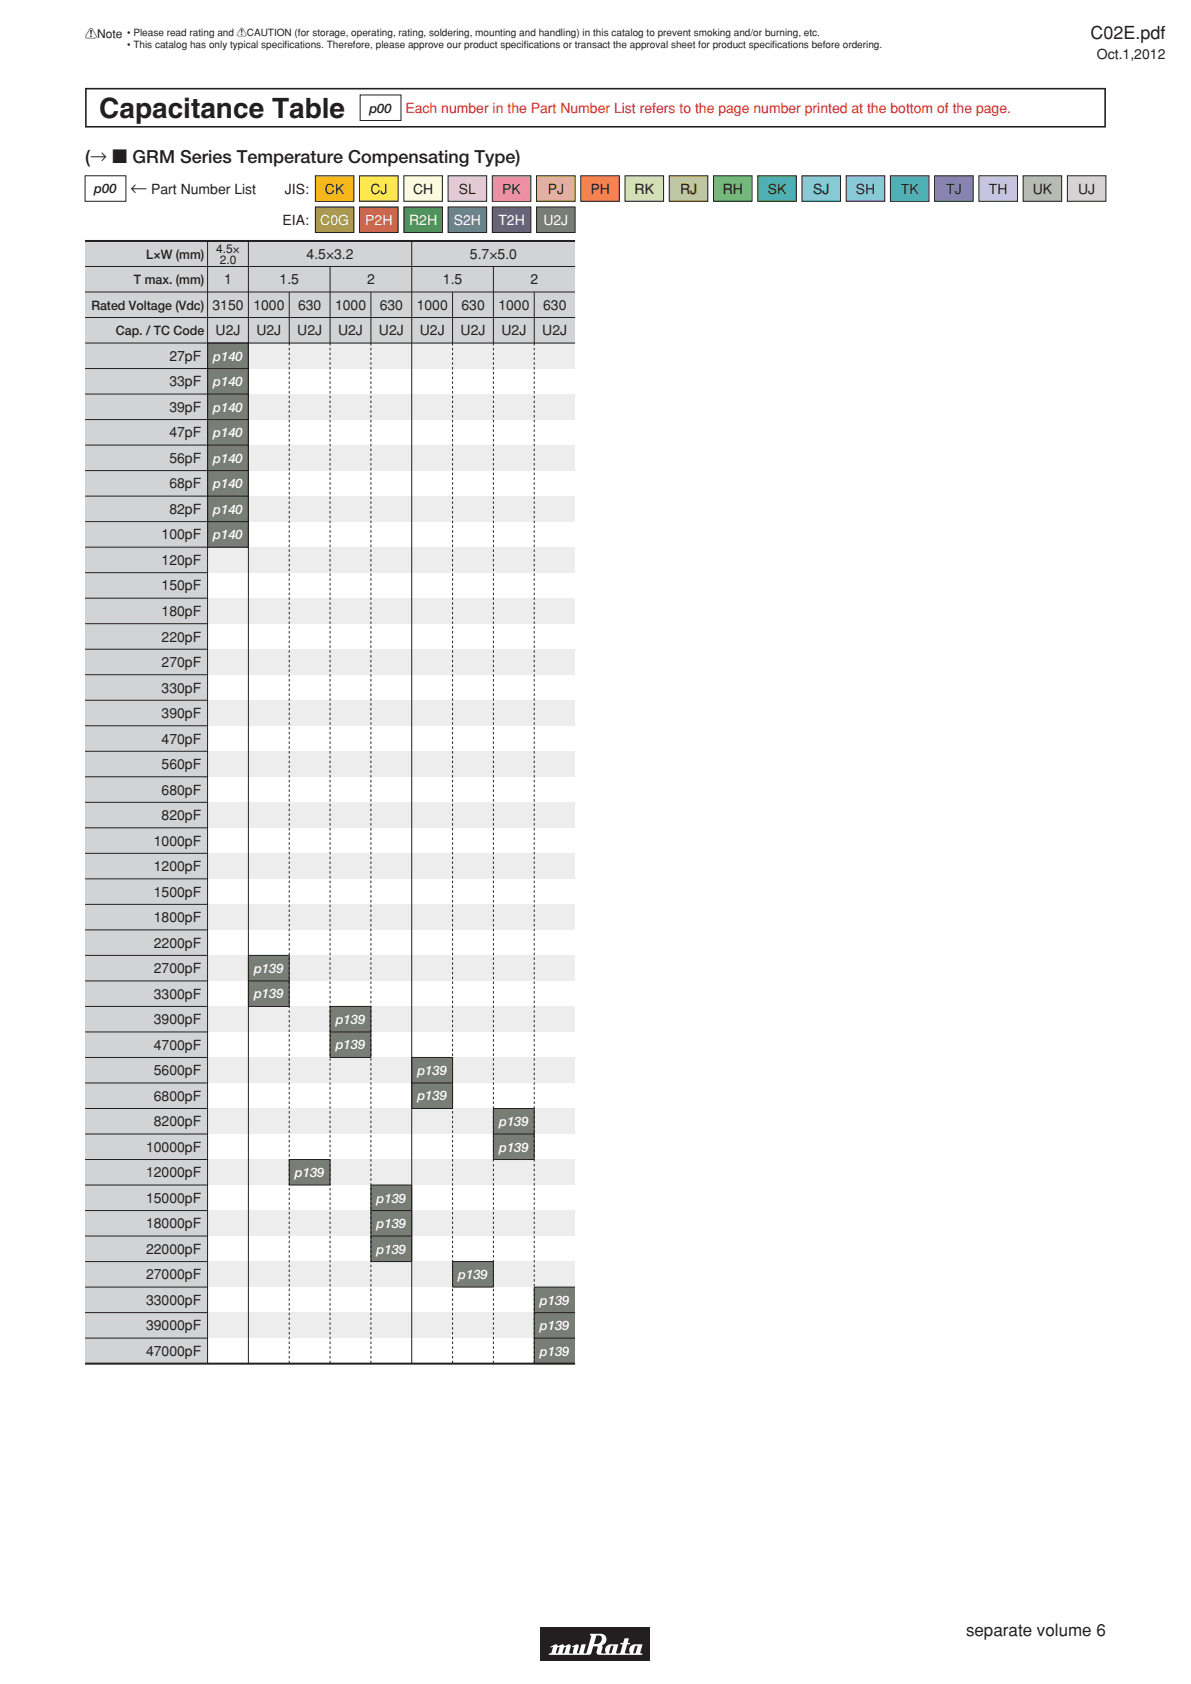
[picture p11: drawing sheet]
<svg xmlns="http://www.w3.org/2000/svg" width="210mm" height="297mm" viewBox="0 0 210 297" stroke-linecap="round" stroke-linejoin="round" font-family="sans-serif">
<defs><g id="words">
<text font-size="4.9" fill="#231f20" x="17.5" y="20.8">Capacitance Table</text>
<g font-size="3.2" fill="#231f20">
<text x="192.3" y="6.8">C02E.pdf</text>
<text x="15" y="28.7">(→ c GRM Series Temperature Compensating Type)</text>
</g>
<g font-size="3" fill="#231f20">
<text x="23" y="34.1">←</text>
<text x="170.3" y="288.6">separate volume 6</text>
</g>
<g font-size="2.5" fill="#231f20">
<text x="193.4" y="10.3">Oct.1,2012</text>
<text x="26.6" y="34.2">Part Number List</text>
<text x="50.2" y="34.2">JIS:</text>
<text x="57.3" y="34.1">CK</text>
<text x="65.3" y="34.1">CJ</text>
<text x="72.8" y="34.1">CH</text>
<text x="80.9" y="34.1">SL</text>
<text x="88.6" y="34.1">PK</text>
<text x="96.6" y="34.1">PJ</text>
<text x="104.1" y="34.1">PH</text>
<text x="111.9" y="34.1">RK</text>
<text x="119.9" y="34.1">RJ</text>
<text x="127.4" y="34.1">RH</text>
<text x="135.4" y="34.1">SK</text>
<text x="143.4" y="34.1">SJ</text>
<text x="150.9" y="34.1">SH</text>
<text x="158.8" y="34.1">TK</text>
<text x="166.8" y="34.1">TJ</text>
<text x="174.4" y="34.1">TH</text>
<text x="182.1" y="34.1">UK</text>
<text x="190.1" y="34.1">UJ</text>
<text x="49.8" y="39.7">EIA:</text>
<text x="54.1" y="45.6">4.5×3.2</text>
<text x="82.9" y="45.6">5.7×5.0</text>
<text x="39.5" y="50.1">1</text>
<text x="49.3" y="50.1">1.5</text>
<text x="64.7" y="50.1">2</text>
<text x="78.1" y="50.1">1.5</text>
<text x="93.5" y="50.1">2</text>
<text x="37.5" y="54.6">3150 1000</text>
<text x="38" y="59.1">U2J</text>
<text x="45.2" y="59.1">U2J</text>
<text x="52.4" y="59.1">U2J</text>
<text x="52.6" y="54.6">630</text>
<text x="59.1" y="54.6">1000</text>
<text x="59.6" y="59.1">U2J</text>
<text x="66.8" y="59.1">U2J</text>
<text x="67" y="54.6">630</text>
<text x="73.5" y="54.6">1000</text>
<text x="74" y="59.1">U2J</text>
<text x="81.2" y="59.1">U2J</text>
<text x="81.4" y="54.6">630</text>
<text x="87.9" y="54.6">1000</text>
<text x="88.4" y="59.1">U2J</text>
<text x="95.6" y="59.1">U2J</text>
<text x="95.8" y="54.6">630</text>
<text x="29.9" y="63.6">27pF</text>
<text x="29.9" y="68.1">33pF</text>
<text x="29.9" y="72.6">39pF</text>
<text x="29.9" y="77.1">47pF</text>
<text x="29.9" y="81.6">56pF</text>
<text x="29.9" y="86.1">68pF</text>
<text x="28.5" y="95.1">100pF</text>
<text x="29.9" y="90.6">82pF</text>
<text x="28.5" y="99.6">120pF</text>
<text x="28.5" y="104.1">150pF</text>
<text x="28.5" y="108.6">180pF</text>
<text x="28.5" y="113.1">220pF</text>
<text x="28.5" y="117.6">270pF</text>
<text x="28.5" y="122.1">330pF</text>
<text x="28.5" y="126.6">390pF</text>
<text x="28.5" y="131.1">470pF</text>
<text x="28.5" y="135.6">560pF</text>
<text x="28.5" y="140.1">680pF</text>
<text x="27.1" y="149.1">1000pF</text>
<text x="28.5" y="144.6">820pF</text>
<text x="27.1" y="153.6">1200pF</text>
<text x="27.1" y="158.1">1500pF</text>
<text x="27.1" y="162.6">1800pF</text>
<text x="27.1" y="167.1">2200pF</text>
<text x="27.1" y="171.6">2700pF</text>
<text x="27.1" y="176.1">3300pF</text>
<text x="27.1" y="180.6">3900pF</text>
<text x="27.1" y="185.1">4700pF</text>
<text x="27.1" y="189.6">5600pF</text>
<text x="27.1" y="194.1">6800pF</text>
<text x="25.7" y="203.1">10000pF</text>
<text x="27.1" y="198.6">8200pF</text>
<text x="25.7" y="207.6">12000pF</text>
<text x="25.7" y="212.1">15000pF</text>
<text x="25.7" y="216.6">18000pF</text>
<text x="25.7" y="221.1">22000pF</text>
<text x="25.7" y="225.6">27000pF</text>
<text x="25.7" y="230.1">33000pF</text>
<text x="25.7" y="234.6">39000pF</text>
<text x="25.7" y="239.1">47000pF</text>
</g>
<text font-size="2.5" fill="#ed1c2a" x="71.5" y="20">Each number in the Part Number List refers to the page number printed at the bottom of the page.</text>
<g font-size="2.5" fill="#fff">
<text x="56.5" y="39.6">C0G</text>
<text x="64.4" y="39.6">P2H</text>
<text x="72.1" y="39.6">R2H</text>
<text x="80" y="39.6">S2H</text>
<text x="87.9" y="39.6">T2H</text>
<text x="95.8" y="39.6">U2J</text>
</g>
<g font-size="2.3" fill="#231f20">
<text x="65.1" y="19.8">p00</text>
<text x="16.6" y="34.1">p00</text>
<text x="25.8" y="45.6">L×W (mm)</text>
<text x="23.6" y="50.1">T max. (mm)</text>
<text x="16.1" y="54.6">Rated Voltage (Vdc)</text>
<text x="20.4" y="59.1">Cap. / TC Code</text>
</g>
<g font-size="2.3" fill="#fff">
<text x="37.6" y="63.6">p140</text>
<text x="37.6" y="68.1">p140</text>
<text x="37.6" y="72.6">p140</text>
<text x="37.6" y="77.1">p140</text>
<text x="37.6" y="81.6">p140</text>
<text x="37.6" y="86.1">p140</text>
<text x="37.6" y="90.6">p140</text>
<text x="37.6" y="95.1">p140</text>
<text x="44.8" y="171.6">p139</text>
<text x="44.8" y="176.1">p139</text>
<text x="59.2" y="180.6">p139</text>
<text x="59.2" y="185.1">p139</text>
<text x="73.6" y="189.6">p139</text>
<text x="73.6" y="194.1">p139</text>
<text x="88" y="198.6">p139</text>
<text x="88" y="203.1">p139</text>
<text x="52" y="207.6">p139</text>
<text x="66.4" y="212.1">p139</text>
<text x="66.4" y="216.6">p139</text>
<text x="66.4" y="221.1">p139</text>
<text x="80.8" y="225.6">p139</text>
<text x="95.2" y="230.1">p139</text>
<text x="95.2" y="234.6">p139</text>
<text x="95.2" y="239.1">p139</text>
</g>
<g font-size="2.1" fill="#231f20">
<text x="15" y="6.7">!Note</text>
<text x="38.1" y="44.6">4.5×</text>
<text x="38.7" y="46.5">2.0</text>
</g>
<g font-size="1.8" fill="#231f20">
<text x="22.4" y="6.4">• Please read rating and !CAUTION (for storage, operating, rating, soldering, mounting and handling) in this catalog to prevent smoking and/or burning, etc.</text>
<text x="22.4" y="8.5">• This catalog has only typical specifcations. Therefore, please approve our product specif</text>
<text x="50.2" y="8.5">i</text>
<text x="92.3" y="8.5">i cations or transact the approval sheet for product specif</text>
<text x="136.2" y="8.5">i cations before ordering.</text>
</g>
</g></defs>
<path d="M95.3 287h19.4v6h-19.4z" fill="#231f20"/>
<path d="M106.8 291.5h.1" fill="none" stroke="#231f20" stroke-width=".18"/>
<path d="M97.1 290.4l.8-.4a.42 .42 0 0 1 .5 .3l.1 .2-.3 .1-.1 1 .3-.1 .3-1h-.2v-.2l.7-.3 .3 .3h.2l-.1 .2-.2 .1-.2 .8 .2 .2 .2-.1 .2-1h-.2l.1-.2 .6-.3 .4 .3-.3 1.3h.6l.2-1.1h-.3v-.1l.8-.4h.2l.1 .4-.3 1.1 .2 .1 .2-.1 .4-1.5h.7l.1 .1-.4 1.4 .3 .1 .2-.1 .9-3-.3-.1 .1-.2 1.9-.1a1.05 1.05 0 0 1 .9 1 1.05 1.05 0 0 1-.8 1.1l.1 .4-.2 1h.8a1.12 1.12 0 0 1 .9-1.6l1.3 .1-.2 .6h-.7v-.5l-.4 .2-.3 1.2h.4l.3-.9h.7l-.2 .8 .2 .1h.4l.2-.1 .4-1.4-.4-.1v-.2l.5-.1 .2-.8 .8 .1-.2 .7 .4 .1v.1l-.5 .1-.4 1.5 .1 .1h.8a1.12 1.12 0 0 1 .9-1.6l1.3 .1-.2 .5h-.7v-.4l-.4 .2-.3 1.2h.3l.4-1h.7l-.2 .9 .4 .1-.1 .2-7.4 .1a.48 .48 0 0 1-.6-.6l.2-.8-.1-.1h-.4l.1-.5h.2a.93 .93 0 0 0 .9-.9 .47 .47 0 0 0-.4-.6l-.6 .1-.4 1.4h.3l-.1 .5h-.3l-.3 1.2-.3 .2-7.2 .1v-.3l.4-.1 .3-1-.4 .1z" fill="#fff"/>
<path d="M15 15.5v7h180v-7zM15.3 15.8h179.4v6.4h-179.4z" fill="#231f20"/>
<g fill="#ededee">
<path d="M36.6 60.5h64.8v4.5h-64.8z"/>
<path d="M36.6 69.5h64.8v4.5h-64.8z"/>
<path d="M36.6 78.5h64.8v4.5h-64.8z"/>
<path d="M36.6 87.5h64.8v4.5h-64.8z"/>
<path d="M36.6 96.5h64.8v4.5h-64.8z"/>
<path d="M36.6 105.5h64.8v4.5h-64.8z"/>
<path d="M36.6 114.5h64.8v4.5h-64.8z"/>
<path d="M36.6 123.5h64.8v4.5h-64.8z"/>
<path d="M36.6 132.5h64.8v4.5h-64.8z"/>
<path d="M36.6 141.5h64.8v4.5h-64.8z"/>
<path d="M36.6 150.5h64.8v4.5h-64.8z"/>
<path d="M36.6 159.5h64.8v4.5h-64.8z"/>
<path d="M36.6 168.5h64.8v4.5h-64.8z"/>
<path d="M36.6 177.5h64.8v4.5h-64.8z"/>
<path d="M36.6 186.5h64.8v4.5h-64.8z"/>
<path d="M36.6 195.5h64.8v4.5h-64.8z"/>
<path d="M36.6 204.5h64.8v4.5h-64.8z"/>
<path d="M36.6 213.5h64.8v4.5h-64.8z"/>
<path d="M36.6 222.5h64.8v4.5h-64.8z"/>
<path d="M36.6 231.5h64.8v4.5h-64.8z"/>
</g>
<g fill="#d1d3d4">
<path d="M15 42.5h21.6v198.1h-21.6z"/>
<path d="M36.6 42.5h64.8v18h-64.8z"/>
</g>
<g fill="#787e76">
<path d="M36.6 60.5h7.2v36h-7.2z"/>
<path d="M43.8 168.5h7.2v9h-7.2z"/>
<path d="M51 204.5h7.2v4.5h-7.2z"/>
<path d="M58.2 177.5h7.2v9h-7.2z"/>
<path d="M65.4 209h7.2v13.5h-7.2z"/>
<path d="M72.6 186.5h7.2v9h-7.2z"/>
<path d="M79.8 222.5h7.2v4.5h-7.2z"/>
<path d="M87 195.5h7.2v9h-7.2z"/>
<path d="M94.2 227h7.2v13.5h-7.2z"/>
</g>
<path d="M55.6 31h6.8v4.5h-6.8z" fill="#fdb813"/>
<path d="M63.4 36.5h6.8v4.5h-6.8z" fill="#b56131"/>
<path d="M71.2 36.5h6.8v4.5h-6.8z" fill="#4e914d"/>
<path d="M79 36.5h6.8v4.5h-6.8z" fill="#62859f"/>
<path d="M86.8 36.5h6.8v4.5h-6.8z" fill="#666190"/>
<path d="M94.6 36.5h6.8v4.5h-6.8z" fill="#787e76"/>
<path d="M63.4 31h6.8v4.5h-6.8z" fill="#ffe84f"/>
<path d="M71.2 31h6.8v4.5h-6.8z" fill="#fffac2"/>
<path d="M79 31h6.8v4.5h-6.8z" fill="#f8c1d9"/>
<path d="M86.8 31h6.8v4.5h-6.8z" fill="#f287b7"/>
<path d="M94.6 31h6.8v4.5h-6.8z" fill="#f9aa8f"/>
<path d="M102.4 31h6.8v4.5h-6.8z" fill="#f58345"/>
<path d="M110.2 31h6.8v4.5h-6.8z" fill="#d1e39a"/>
<path d="M118 31h6.8v4.5h-6.8z" fill="#bace73"/>
<path d="M125.8 31h6.8v4.5h-6.8z" fill="#6dc067"/>
<path d="M133.6 31h6.8v4.5h-6.8z" fill="#38bb9c"/>
<path d="M141.4 31h6.8v4.5h-6.8z" fill="#7cccbf"/>
<path d="M149.2 31h6.8v4.5h-6.8z" fill="#92c5eb"/>
<path d="M157 31h6.8v4.5h-6.8z" fill="#5da9dd"/>
<path d="M164.8 31h6.8v4.5h-6.8z" fill="#8781bd"/>
<path d="M172.6 31h6.8v4.5h-6.8z" fill="#c7c4e2"/>
<path d="M180.4 31h6.8v4.5h-6.8z" fill="#b5baaf"/>
<path d="M188.2 31h6.8v4.5h-6.8z" fill="#d8dccb"/>
<path d="M55.6 36.5h6.8v4.5h-6.8z" fill="#aa9a35"/>
<path d="M15 42.5h86.4M15 240.5h86.4" fill="none" stroke="#231f20" stroke-width=".35"/>
<g fill="none" stroke="#231f20" stroke-width=".18">
<path d="M55.6 31h6.8v4.5h-6.8zM55.6 36.5h6.8v4.5h-6.8zM63.4 31h6.8v4.5h-6.8zM63.4 36.5h6.8v4.5h-6.8zM71.2 36.5h6.8v4.5h-6.8zM71.2 31h6.8v4.5h-6.8zM79 31h6.8v4.5h-6.8zM79 36.5h6.8v4.5h-6.8zM86.8 36.5h6.8v4.5h-6.8zM86.8 31h6.8v4.5h-6.8zM94.6 36.5h6.8v4.5h-6.8zM94.6 31h6.8v4.5h-6.8z"/>
<path d="M102.4 31h6.8v4.5h-6.8zM110.2 31h6.8v4.5h-6.8zM118 31h6.8v4.5h-6.8zM125.8 31h6.8v4.5h-6.8zM133.6 31h6.8v4.5h-6.8zM141.4 31h6.8v4.5h-6.8zM149.2 31h6.8v4.5h-6.8zM157 31h6.8v4.5h-6.8zM164.8 31h6.8v4.5h-6.8zM172.6 31h6.8v4.5h-6.8zM180.4 31h6.8v4.5h-6.8zM188.2 31h6.8v4.5h-6.8z"/>
<path d="M15 47h86.4M15 51.5h86.4M15 56h86.4M36.6 42.5v198M15 60.5h86.4M15 65h21.6M15 69.5h21.6M15 74h21.6M15 78.5h21.6M43.8 60.5v180M72.6 60.5v180M15 83h21.6"/>
<path d="M15 87.5h21.6M15 92h21.6M15 96.5h21.6M15 101h21.6M15 105.5h21.6M15 110h21.6M15 114.5h21.6M15 119h21.6M15 123.5h21.6M15 128h21.6M15 132.5h21.6M15 137h21.6"/>
<path d="M15 141.5h21.6M15 146h21.6M15 150.5h21.6M15 155h21.6M15 159.5h21.6M15 164h21.6M15 168.5h21.6M15 173h21.6M15 177.5h21.6M15 182h21.6M15 186.5h21.6M15 191h21.6"/>
<path d="M15 195.5h21.6M15 200h21.6M15 204.5h21.6M15 209h21.6M15 213.5h21.6M15 218h21.6M15 222.5h21.6M15 227h21.6M15 231.5h21.6M15 236h21.6"/>
</g>
<path d="M51 60.5v180M58.2 60.5v180M65.4 60.5v180M79.8 60.5v180M87 60.5v180M94.2 60.5v180" fill="none" stroke="#231f20" stroke-width=".18" stroke-dasharray=".4 .4" stroke-linecap="butt"/>
<path d="M15 31h7.2v4.5h-7.2z" fill="#fff"/>
<path d="M15 31h7.2v4.5h-7.2z" fill="none" stroke="#231f20" stroke-width=".18"/>
<path d="M63.5 16.7h7.2v4.5h-7.2z" fill="#fff"/>
<g fill="none" stroke="#231f20" stroke-width=".18">
<path d="M63.5 16.7h7.2v4.5h-7.2zM43.8 42.5v54h-7.2v-36h7.2M51 51.5v9M58.2 47v13.5M65.4 51.5v9M72.6 42.5v18M79.8 51.5v9M87 47v13.5M94.2 51.5v9M36.6 65h7.2M36.6 69.5h7.2M36.6 74h7.2"/>
<path d="M36.6 78.5h7.2M36.6 83h7.2M36.6 87.5h7.2M36.6 92h7.2M43.8 168.5h7.2v9h-7.2zM43.8 173h7.2M58.2 177.5h7.2v9h-7.2zM58.2 182h7.2M72.6 186.5h7.2v9h-7.2zM72.6 191h7.2M87 195.5h7.2v9h-7.2zM87 200h7.2"/>
<path d="M51 204.5h7.2v4.5h-7.2zM65.4 209h7.2v13.5h-7.2zM65.4 213.5h7.2M65.4 218h7.2M79.8 222.5h7.2v4.5h-7.2zM94.2 231.5h7.2M94.2 236h7.2M101.4 227h-7.2v13.5h7.2"/>
</g>
<use href="#words"/>
</svg>
